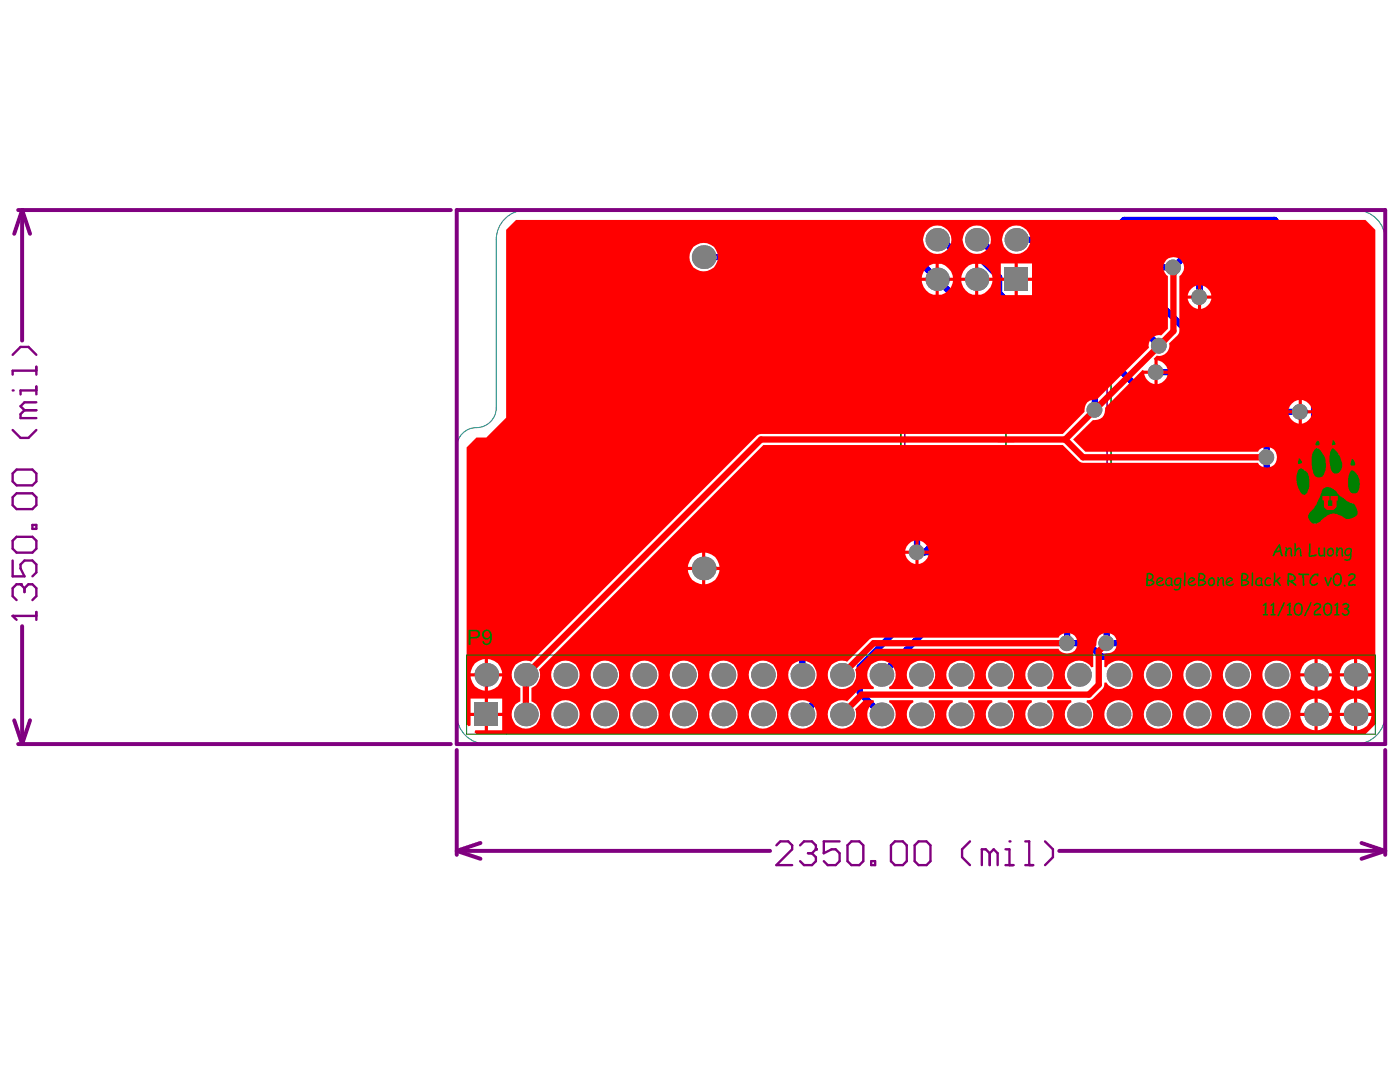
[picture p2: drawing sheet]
<svg xmlns="http://www.w3.org/2000/svg" width="265mm" height="203mm" viewBox="0 0 265 203" stroke-linecap="round" stroke-linejoin="round" font-family="sans-serif">
<g fill="none" stroke="#008000" stroke-width=".3">
<path d="M151.1 46.6h9v4.2h-9zM154.2 48.7h2.7M155.6 47.4v2.7M178 59.4h9v4.1h-9zM210.3 56.2h2.7M210.3 50.6h2.7M210.3 45h2.7M211.7 43.6v2.7M211.7 49.2v2.7M211.7 54.9v2.7M224.9 43.5h4.2v9h-4.2zM225.7 48h2.6"/>
<path d="M227 46.6v2.7M234.3 43.5h4.1v9h-4.1zM235 48h2.7M236.3 46.6v2.7M170.5 66h39.7v35h-39.7zM181.2 61.4h2.7M182.5 60.1v2.7M230.7 76h3M232.2 74.5v3M188.9 83.5h3M190.4 82v3M200.6 114.6h2.7"/>
<path d="M202 113.2v2.7M208.1 114.6h2.7M209.4 113.2v2.7"/>
</g>
<path d="M221.2 67.8h22.1v16.5h-22.1z" fill="none" stroke="#008000" stroke-width=".19"/>
<g fill="none" stroke="#800080" stroke-width=".3">
<path d="M153.1 47.4h5v2.7h-5zM209.2 43.6h4.9v2.7h-4.9zM209.2 49.2h4.9v2.7h-4.9zM209.2 54.9h4.9v2.7h-4.9zM225.7 45.5h2.6v4.9h-2.6zM235 45.5h2.7v4.9h-2.7zM171.2 72.3h38.3v22.5h-38.3zM180 60.1h5v2.7h-5zM226.3 68.6h11.8v14.9h-11.8zM200.6 112.1h2.7v5h-2.7zM208.1 112.1h2.7v5h-2.7z"/>
<circle cx="206.7" cy="91.9" r="1.5"/>
<circle cx="229" cy="80.9" r="1.5"/>
</g>
<path d="M95.6 41.4a5.6 5.6 0 0 1 3.9-1.7h157a5.6 5.6 0 0 1 5.6 5.7v89.8a5.6 5.6 0 0 1-5.6 5.6h-164.5a5.6 5.6 0 0 1-5.6-5.6v-50.6a3.7 3.7 0 0 1 3.8-3.7 3.7 3.7 0 0 0 3.7-3.7v-31.8a5.6 5.6 0 0 1 1.7-4z" fill="none" stroke="#008080" stroke-width=".19"/>
<g fill="none" stroke="#800080" stroke-width=".75">
<path d="M3.4 39.7h81.9M4.2 39.7l1.5 4.5M4.2 39.7l-1.5 4.5M4.2 39.7v24.7M4.2 118.5v22.3M2.7 136.3l1.5 4.5M5.7 136.3l-1.5 4.5M3.4 140.8h81.9M86.4 141.9v19.8M90.9 159.5l-4.5 1.5M257.7 159.5l4.4 1.5M262.1 141.9v19.8"/>
<path d="M86.4 161l4.5 1.5M86.4 161h59.3M200.5 161h61.6M262.1 161l-4.4 1.5"/>
</g>
<path d="M2.4 116.5h4.5M6.9 115.8v1.5" fill="none" stroke="#800080" stroke-width=".45"/>
<circle cx="2.4" cy="116.5" r=".22" fill="#800080"/>
<path d="M2.4 116.5l.7 .8M3.9 110.5h-.8l-.7 .8v1.5l.7 .7" fill="none" stroke="#800080" stroke-width=".45"/>
<circle cx="3.9" cy="110.5" r=".22" fill="#800080"/>
<g fill="none" stroke="#800080" stroke-width=".45">
<path d="M4.6 77.6l-.7 .8v.7h3M4.6 77.6h2.3M6.9 73.1v1.5M6.9 73.9h-3v.7M6.9 76.1h-2.3l-.7 .8 .7 .7M2.4 81.4l1.5 1.5h1.5l1.5-1.5M3.1 88.8h3l.8 .8v1.5l-.8 .7h-3l-.7-.7v-1.5zM3.1 93.3h3l.8 .8v1.5l-.8 .7h-3l-.7-.7v-1.5zM6.1 99.3h.8v.8h-.8zM2.4 106.1v2.9h2.2l-.7-1.5v-.7l.7-.7h1.5l.8 .7v1.5l-.8 .7M3.1 101.6h3l.8 .7v1.5l-.8 .8h-3l-.7-.8v-1.5zM3.9 110.5l.7 .8"/>
<path d="M4.6 111.3v.7M4.6 111.3l.8-.8h.7l.8 .8v1.5l-.8 .7"/>
</g>
<circle cx="2.4" cy="73.9" r=".22" fill="#800080"/>
<path d="M2.4 67.1l1.5-1.5h1.5l1.5 1.5M6.9 69.4v1.5M6.9 70.1h-4.5v.8M146.9 159.9l.8-.7h1.5l.7 .7v.8l-3 3h3M151.4 159.9l.8-.7h1.4l.8 .7v.8" fill="none" stroke="#800080" stroke-width=".45"/>
<circle cx="154.4" cy="160.7" r=".22" fill="#800080"/>
<g fill="none" stroke="#800080" stroke-width=".45">
<path d="M158.9 159.2h-3v2.2l1.5-.7h.7l.8 .7v1.5l-.8 .8h-1.5l-.7-.8M161.1 159.2h1.5l.8 .7v3l-.8 .8h-1.5l-.7-.8v-3zM169.4 159.2h1.4l.8 .7v3l-.8 .8h-1.4l-.8-.8v-3zM173.8 159.2h1.5l.8 .7v3l-.8 .8h-1.5l-.7-.8v-3zM183.6 159.2l-1.5 1.5v1.5l1.5 1.5M152.9 161.4h.7M153.6 161.4l.8 .8v.7l-.8 .8h-1.4l-.8-.8M154.4 160.7l-.8 .7M164.9 162.9h.7v.8h-.7zM187.3 161.4l-.8-.7h-.7v3M187.3 161.4v2.3M187.3 161.4l.7-.7 .8 .7v2.3"/>
<path d="M190.3 163.7h1.5M190.3 160.7h.7v3"/>
</g>
<circle cx="191" cy="159.2" r=".22" fill="#800080"/>
<path d="M194 159.2h.8v4.5M197.8 159.2l1.5 1.5v1.5l-1.5 1.5M194 163.7h1.5" fill="none" stroke="#800080" stroke-width=".45"/>
<path d="M86.4 39.7h175.7v101.1h-175.7z" fill="none" stroke="#800080" stroke-width=".75"/>
<g fill="none" stroke="#00f" stroke-width="1.2">
<path d="M133.2 48.6h20l14 14v13.4l3 3h29.5l3.7-3.7v-5.4M157.9 48.7h15.3l7 7v5.7M177.4 45.4h.9l3.3 3.2h3.6l3.9 3.9v3l1 1.1h18.9M184.8 45.4h.7l3.7 3.7h18.7l4.7 4.7h3.2l14.6 14.6v8.4l-1.2 1.1h-4M192.3 45.4h16.7M209.4 56.2v11.2l6.8 6.8h9M209.4 45l3.3-3.4h28.5l2.2 2.3v11.2l-11.2 11.2v13.1l-2.2 2.3h-4.8M214 45h12.3l.7 .7M214 56.2v3.8l5.4 5.4M227 45.7h9.3M227 45.7l-4.9 4.9h-8.1M236.3 50.3h-9.3v6.3"/>
<path d="M178 61.4l-.7 .8v7.7M180.2 61.4h-5.2l-1.5 1.5v7M180.2 61.4l3.7 3.8h2.7l1.9 1.9v2.8M184.8 61.4h11.9l3 3v5.5M207.2 69.9v7.6M218.8 70.4h6.4M239.3 74.2h8.3l1.1 1.1v23.6l-22.8 22.8h-16.5v-4.8M239.3 70.4h9l2.3 2.3v27.3l-24.3 24.2h-17.9l-2.6-2.5h-3.8v-4.8M239.3 77.9h6.8M173.5 97.1v7.4h16.9l1.8-1.9v-5.5M177.3 97.1v5.1l-2.3 2.3M181 97.1v5.1l-1.9 1.9"/>
<path d="M196 97.1v8.5l-5.3 5.2h-22.4l-12.7 12.8v7.8l-3.7 3.8M199.7 97.1v8.5l-7.5 7.5h-16.4l-13.1 13.1v4.9l4.1 4.1M203.4 97.1v-6.1l-2.6-2.6h-26.5l-22.4 22.4v16.9M207.2 97.1v5.1l-15.3 15.4h-15l-10.1 10.1M239.7 82.1v22.4l-7.8 7.8h-29.9"/>
</g>
<g fill="#808080">
<circle cx="209.4" cy="121.7" r="1.5"/>
<circle cx="201.9" cy="121.7" r="1.5"/>
<circle cx="218.7" cy="70.4" r="1.5"/>
<circle cx="219.3" cy="65.4" r="1.5"/>
<circle cx="207.1" cy="77.5" r="1.5"/>
<circle cx="246" cy="77.9" r="1.5"/>
<circle cx="239.6" cy="86.5" r="1.5"/>
<circle cx="226.9" cy="56.2" r="1.5"/>
<circle cx="222" cy="50.6" r="1.5"/>
<circle cx="173.5" cy="104.5" r="1.5"/>
<circle cx="114.5" cy="135.2" r="2.24"/>
<circle cx="144.4" cy="135.2" r="2.24"/>
<circle cx="174.3" cy="135.2" r="2.24"/>
<circle cx="192.3" cy="45.4" r="2.21"/>
<circle cx="204.2" cy="135.2" r="2.24"/>
<circle cx="234.1" cy="135.2" r="2.24"/>
<circle cx="114.5" cy="127.7" r="2.24"/>
<circle cx="133.2" cy="107.5" r="2.24"/>
<circle cx="144.4" cy="127.7" r="2.24"/>
<circle cx="174.3" cy="127.7" r="2.24"/>
<circle cx="204.2" cy="127.7" r="2.24"/>
<circle cx="234.1" cy="127.7" r="2.24"/>
<circle cx="133.2" cy="48.6" r="2.24"/>
<circle cx="99.5" cy="135.2" r="2.24"/>
<circle cx="121.9" cy="135.2" r="2.24"/>
<circle cx="107" cy="135.2" r="2.24"/>
<circle cx="129.4" cy="135.2" r="2.24"/>
<circle cx="136.9" cy="135.2" r="2.24"/>
<circle cx="159.3" cy="135.2" r="2.24"/>
<circle cx="166.8" cy="135.2" r="2.24"/>
<circle cx="189.2" cy="135.2" r="2.24"/>
<circle cx="181.8" cy="135.2" r="2.24"/>
<circle cx="184.8" cy="45.4" r="2.21"/>
<circle cx="177.4" cy="45.4" r="2.21"/>
<circle cx="219.1" cy="135.2" r="2.24"/>
<circle cx="211.7" cy="135.2" r="2.24"/>
<circle cx="241.6" cy="135.2" r="2.24"/>
<circle cx="226.6" cy="135.2" r="2.24"/>
<circle cx="256.5" cy="135.2" r="2.24"/>
<circle cx="249.1" cy="135.2" r="2.24"/>
<circle cx="92" cy="127.7" r="2.24"/>
<circle cx="99.5" cy="127.7" r="2.24"/>
<circle cx="121.9" cy="127.7" r="2.24"/>
<circle cx="107" cy="127.7" r="2.24"/>
<circle cx="136.9" cy="127.7" r="2.24"/>
<circle cx="129.4" cy="127.7" r="2.24"/>
<circle cx="159.3" cy="127.7" r="2.24"/>
<circle cx="166.8" cy="127.7" r="2.24"/>
<circle cx="181.8" cy="127.7" r="2.24"/>
<circle cx="189.2" cy="127.7" r="2.24"/>
<circle cx="219.1" cy="127.7" r="2.24"/>
<circle cx="211.7" cy="127.7" r="2.24"/>
<circle cx="241.6" cy="127.7" r="2.24"/>
<circle cx="226.6" cy="127.7" r="2.24"/>
<circle cx="249.1" cy="127.7" r="2.24"/>
<circle cx="256.5" cy="127.7" r="2.24"/>
<circle cx="184.8" cy="52.8" r="2.21"/>
<circle cx="177.4" cy="52.8" r="2.21"/>
<circle cx="151.9" cy="135.2" r="2.24"/>
<circle cx="196.7" cy="135.2" r="2.24"/>
<circle cx="151.9" cy="127.7" r="2.24"/>
<circle cx="196.7" cy="127.7" r="2.24"/>
</g>
<g fill="#808080">
<path d="M190.1 50.6h4.4v4.5h-4.4z" fill-rule="evenodd"/>
<path d="M89.8 132.9h4.5v4.5h-4.5z" fill-rule="evenodd"/>
</g>
<g fill="#00f">
<path d="M208.1 115.5h2.7v2.8h-2.7z" fill-rule="evenodd"/>
<path d="M207.9 54.9h2.9v2.7h-2.9z" fill-rule="evenodd"/>
<path d="M207.9 49.3h2.9v2.6h-2.9z" fill-rule="evenodd"/>
<path d="M207.9 43.7h2.9v2.6h-2.9z" fill-rule="evenodd"/>
<path d="M156.5 47.5h2.8v2.6h-2.8z" fill-rule="evenodd"/>
</g>
<path d="M173.5 67.7v4.4M181 67.7v4.4" fill="none" stroke="#00f" stroke-width="1.8"/>
<path d="M178.8 60.2h2.8v2.6h-2.8z" fill-rule="evenodd" fill="#00f"/>
<path d="M184.8 67.7v4.4M188.5 67.7v4.4M192.2 67.7v4.4M199.7 67.7v4.4M203.4 67.7v4.4" fill="none" stroke="#00f" stroke-width="1.8"/>
<path d="M208.1 110.9h2.7v2.8h-2.7z" fill-rule="evenodd" fill="#00f"/>
<path d="M173.5 95v4.4M181 95v4.4M184.8 95v4.4M188.5 95v4.4M192.2 95v4.4M199.7 95v4.4M203.4 95v4.4" fill="none" stroke="#00f" stroke-width="1.8"/>
<g fill="#00f">
<path d="M200.6 115.5h2.7v2.8h-2.7z" fill-rule="evenodd"/>
<path d="M212.6 54.9h2.8v2.6h-2.8z" fill-rule="evenodd"/>
<path d="M212.6 49.2h2.8v2.7h-2.8z" fill-rule="evenodd"/>
<path d="M212.6 43.6h2.8v2.7h-2.8z" fill-rule="evenodd"/>
</g>
<path d="M236.9 74.2h4.8M236.9 70.4h4.8M236.9 81.7h4.8" fill="none" stroke="#00f" stroke-width="1.8"/>
<g fill="#00f">
<path d="M235 48.9h2.7v2.7h-2.7z" fill-rule="evenodd"/>
<path d="M225.7 48.9h2.6v2.7h-2.6z" fill-rule="evenodd"/>
<path d="M235 44.3h2.7v2.8h-2.7z" fill-rule="evenodd"/>
<path d="M225.7 44.3h2.6v2.8h-2.6z" fill-rule="evenodd"/>
<path d="M151.9 47.4h2.8v2.6h-2.8z" fill-rule="evenodd"/>
</g>
<path d="M177.3 67.7v4.4M196 67.7v4.4" fill="none" stroke="#00f" stroke-width="1.8"/>
<g fill="#00f">
<path d="M183.4 60.1h2.8v2.6h-2.8z" fill-rule="evenodd"/>
<path d="M200.6 110.9h2.7v2.8h-2.7z" fill-rule="evenodd"/>
</g>
<path d="M207.2 67.7v4.4M222.8 77.9h4.7M222.8 74.2h4.7M222.8 70.4h4.7M236.9 77.9h4.8M177.3 95v4.4M196 95v4.4M207.2 95v4.4M222.8 81.7h4.7" fill="none" stroke="#00f" stroke-width="1.8"/>
<path d="M97.6 41.6h160.8l1.9 1.9v93.5l-1.9 1.9h-168.2l-.4-.4 .1-.3h1.8v-2.7h-2.7v1.8l-.3 .1-.4-.4v-52.4l1.9-1.8h1.8l3.8-3.8v-35.5zM189.6 45.3a2.7 2.7 0 0 0 5.4 0 2.7 2.7 0 0 0-5.4 0zM182.1 45.3a2.7 2.7 0 0 0 5.4 0 2.7 2.7 0 0 0-5.4 0zM174.7 45.3a2.69 2.69 0 0 0 5.3 0 2.69 2.69 0 0 0-5.3 0zM130.5 48.6a2.69 2.69 0 0 0 5.3 0 2.69 2.69 0 0 0-5.3 0zM192.6 49.8v2.7h2.7v-2.7zM189.4 49.8v2.7h2.6v-2.7zM185.1 49.9v2.6h2.7a3 3 0 0 0-2.7-2.6zM182.7 50.7l-.4 .6-.4 1.2h2.6v-2.6h-.4l-.8 .3zM177.7 49.9v2.6h2.6a3 3 0 0 0-2.6-2.6zM175.3 50.7l-.5 .6-.4 1.2h2.7v-2.6h-.5l-.7 .3zM185.1 53.1v2.7a3 3 0 0 0 2.7-2.7zM181.9 53.1a2.84 2.84 0 0 0 2.6 2.7v-2.7zM177.7 53.1v2.7a3 3 0 0 0 2.6-2.7zM174.4 53.1a2.84 2.84 0 0 0 2.7 2.7v-2.7zM192.6 53.1v2.7h2.7v-2.7zM189.4 53.1v2.7h2.6v-2.7zM227.3 54v1.9h1.9a2.45 2.45 0 0 0-1.9-1.9zM225.4 54.6l-.3 .5-.3 .8h1.9v-1.9l-.8 .3zM227.3 56.5v2a2.45 2.45 0 0 0 1.9-2zM224.8 56.5a2.45 2.45 0 0 0 1.9 2v-2zM97.6 125.7a2.73 2.73 0 0 0 .9 4.5v2.5a2.69 2.69 0 0 0-1.1 4.1 2.69 2.69 0 0 0 4.2 0 2.69 2.69 0 0 0-1-4.1v-2.5a2.64 2.64 0 0 0 1.4-3.5l42.5-42.5h56.6l3.1 3.1 .7 .3h33.2a1.95 1.95 0 0 0 2.9 .4 1.95 1.95 0 0 0 0-3 1.95 1.95 0 0 0-2.9 .5h-32.7l-2.3-2.3 3.7-3.7a1.94 1.94 0 0 0 2.3-2.3l7.1-7.2 .3 .1h2v-2l-.2-.2 .6-.6a1.94 1.94 0 0 0 2.3-2.3l1.7-1.6 .3-.8v-10.4a1.96 1.96 0 0 0 .4-2.9 1.96 1.96 0 0 0-3 0 1.96 1.96 0 0 0 .4 2.9v10l-1.3 1.3a1.94 1.94 0 0 0-2.3 2.3l-9.8 9.8a1.94 1.94 0 0 0-2.4 2.3l-4.1 4.2-57.5 .1-.3 .2-42.8 42.8a2.64 2.64 0 0 0-2.9 .5zM219.1 68.2v1.9h1.9a2.45 2.45 0 0 0-1.9-1.9zM219.1 70.7v2a2.45 2.45 0 0 0 1.9-2zM216.5 70.7a2.45 2.45 0 0 0 2 2v-2zM246.4 75.7v1.9h1.9a2.45 2.45 0 0 0-1.9-1.9zM244.5 76.3l-.4 .5-.3 .8h2v-1.9l-.9 .3zM246.4 78.2v2a2.45 2.45 0 0 0 1.9-2zM243.8 78.2a2.45 2.45 0 0 0 2 2v-2zM173.8 102.2v2h2a2.45 2.45 0 0 0-2-2zM172 102.9l-.4 .5-.3 .8h1.9v-2l-.8 .3zM173.8 104.8v1.9a2.45 2.45 0 0 0 2-1.9zM171.3 104.8a2.45 2.45 0 0 0 1.9 1.9v-1.9zM133.5 104.6v2.7h2.7a2.82 2.82 0 0 0-2.7-2.7zM131 105.4l-.5 .7-.3 1.2h2.7v-2.7l-1.2 .3zM133.5 107.8v2.7a2.82 2.82 0 0 0 2.7-2.7zM130.2 107.8a2.82 2.82 0 0 0 2.7 2.7v-2.7zM157.4 125.7a2.72 2.72 0 0 0 1.2 4.6 2.72 2.72 0 0 0 3.3-3.3l-.1-.3 4-4h34.5a1.95 1.95 0 0 0 2.9 .5 1.95 1.95 0 0 0 0-3 1.95 1.95 0 0 0-2.9 .4h-35l-.7 .3-4.3 4.3a2.64 2.64 0 0 0-2.9 .5zM164.9 125.7a2.82 2.82 0 0 0 .5 4.3l-.1 .4-2.6 .1-2.4 2.2a2.68 2.68 0 0 0-3.7 2.7 2.68 2.68 0 0 0 4.1 2.1 2.56 2.56 0 0 0 1.1-3.3l1.7-1.7h1.8l.1 .3a2.71 2.71 0 0 0-.6 4.1 2.71 2.71 0 0 0 4.1 0 2.71 2.71 0 0 0-.7-4.1l.1-.3h4.5l.1 .3a2.71 2.71 0 0 0-.7 4.1 2.71 2.71 0 0 0 4.1 0 2.71 2.71 0 0 0-.6-4.1l.1-.3h4.5v.3a2.71 2.71 0 0 0-.6 4.1 2.71 2.71 0 0 0 4.1 0 2.71 2.71 0 0 0-.6-4.1l.1-.3h4.4l.1 .3a2.71 2.71 0 0 0-.6 4.1 2.71 2.71 0 0 0 4.1 0 2.71 2.71 0 0 0-.6-4.1v-.3h4.5l.1 .3a2.71 2.71 0 0 0-.6 4.1 2.71 2.71 0 0 0 4.1 0 2.71 2.71 0 0 0-.7-4.1l.1-.3h4.5l.1 .3a2.71 2.71 0 0 0-.7 4.1 2.71 2.71 0 0 0 4.2 0 2.71 2.71 0 0 0-.7-4.1l.1-.3 .7-.1 .4-.2 1.9-1.9 .2-.4 .1-.7 .4-.1a2.71 2.71 0 0 0 4 .6 2.71 2.71 0 0 0 0-4.1 2.71 2.71 0 0 0-4 .7l-.4-.1v-2.3l.3-.3a1.99 1.99 0 0 0 2.1-2 1.99 1.99 0 0 0-2.2-1.9 1.99 1.99 0 0 0-1.7 2.4l-.5 .7-.1 .4v3l-.4 .1a2.73 2.73 0 0 0-4.3-.6 2.73 2.73 0 0 0 .6 4.3l-.1 .4h-4.5l-.1-.4a2.71 2.71 0 0 0 .7-4.1 2.71 2.71 0 0 0-4.1 0 2.71 2.71 0 0 0 .6 4.1l-.1 .4h-4.5v-.4a2.71 2.71 0 0 0 .6-4.1 2.71 2.71 0 0 0-4.1 0 2.71 2.71 0 0 0 .6 4.1l-.1 .4h-4.4l-.1-.4a2.71 2.71 0 0 0 .6-4.1 2.71 2.71 0 0 0-4.1 0 2.71 2.71 0 0 0 .6 4.1v.4h-4.5l-.1-.4a2.71 2.71 0 0 0 .6-4.1 2.71 2.71 0 0 0-4.1 0 2.71 2.71 0 0 0 .7 4.1l-.1 .4h-4.5l-.1-.4a2.73 2.73 0 0 0 .7-4 2.73 2.73 0 0 0-4-.3zM256.8 124.7v2.7h2.7a2.82 2.82 0 0 0-2.7-2.7zM254.4 125.5l-.5 .7-.4 1.2h2.7v-2.7l-1.2 .4zM249.4 124.7v2.7h2.6a2.82 2.82 0 0 0-2.6-2.7zM246.9 125.5l-.5 .7-.3 1.2h2.7v-2.7l-1.2 .4zM92.3 124.7v2.7h2.7a2.82 2.82 0 0 0-2.7-2.7zM89.9 125.5l-.5 .7-.4 1.2h2.7v-2.7l-1.2 .4zM238.9 127.7a2.7 2.7 0 0 0 5.4 0 2.7 2.7 0 0 0-5.4 0zM231.4 127.7a2.7 2.7 0 0 0 5.4 0 2.7 2.7 0 0 0-5.4 0zM223.9 127.7a2.7 2.7 0 0 0 5.4 0 2.7 2.7 0 0 0-5.4 0zM216.5 127.7a2.69 2.69 0 0 0 5.3 0 2.69 2.69 0 0 0-5.3 0zM149.2 127.7a2.69 2.69 0 0 0 5.3 0 2.69 2.69 0 0 0-5.3 0zM141.7 127.7a2.7 2.7 0 0 0 5.4 0 2.7 2.7 0 0 0-5.4 0zM134.2 127.7a2.7 2.7 0 0 0 5.4 0 2.7 2.7 0 0 0-5.4 0zM126.7 127.7a2.7 2.7 0 0 0 5.4 0 2.7 2.7 0 0 0-5.4 0zM119.3 127.7a2.69 2.69 0 0 0 5.3 0 2.69 2.69 0 0 0-5.3 0zM111.8 127.7a2.7 2.7 0 0 0 5.4 0 2.7 2.7 0 0 0-5.4 0zM104.3 127.7a2.7 2.7 0 0 0 5.4 0 2.7 2.7 0 0 0-5.4 0zM92.3 128v2.7a2.82 2.82 0 0 0 2.7-2.7zM89 128a2.82 2.82 0 0 0 2.7 2.7v-2.7zM256.8 128v2.7a2.82 2.82 0 0 0 2.7-2.7zM253.5 128a2.82 2.82 0 0 0 2.7 2.7v-2.7zM249.4 128v2.7a2.82 2.82 0 0 0 2.6-2.7zM246.1 128a2.82 2.82 0 0 0 2.7 2.7v-2.7zM256.8 132.2v2.7h2.7a2.82 2.82 0 0 0-2.7-2.7zM254.4 133l-.5 .7-.4 1.2h2.7v-2.7l-1.2 .3zM249.4 132.2v2.7h2.6a2.82 2.82 0 0 0-2.6-2.7zM246.9 133l-.5 .7-.3 1.2h2.7v-2.7l-1.2 .3zM92.3 132.2v2.7h2.7v-2.7zM89 132.2v2.7h2.7v-2.7zM238.9 135.2a2.7 2.7 0 0 0 5.4 0 2.7 2.7 0 0 0-5.4 0zM231.4 135.2a2.7 2.7 0 0 0 5.4 0 2.7 2.7 0 0 0-5.4 0zM223.9 135.2a2.7 2.7 0 0 0 5.4 0 2.7 2.7 0 0 0-5.4 0zM216.5 135.2a2.69 2.69 0 0 0 5.3 0 2.69 2.69 0 0 0-5.3 0zM209 135.2a2.7 2.7 0 0 0 5.4 0 2.7 2.7 0 0 0-5.4 0zM149.2 135.2a2.69 2.69 0 0 0 5.3 0 2.69 2.69 0 0 0-5.3 0zM141.7 135.2a2.7 2.7 0 0 0 5.4 0 2.7 2.7 0 0 0-5.4 0zM134.2 135.2a2.7 2.7 0 0 0 5.4 0 2.7 2.7 0 0 0-5.4 0zM126.7 135.2a2.7 2.7 0 0 0 5.4 0 2.7 2.7 0 0 0-5.4 0zM119.3 135.2a2.69 2.69 0 0 0 5.3 0 2.69 2.69 0 0 0-5.3 0zM111.8 135.2a2.7 2.7 0 0 0 5.4 0 2.7 2.7 0 0 0-5.4 0zM104.3 135.2a2.7 2.7 0 0 0 5.4 0 2.7 2.7 0 0 0-5.4 0zM256.8 135.5v2.7a2.82 2.82 0 0 0 2.7-2.7zM253.5 135.5a2.82 2.82 0 0 0 2.7 2.7v-2.7zM249.4 135.5v2.7a2.82 2.82 0 0 0 2.6-2.7zM246.1 135.5a2.82 2.82 0 0 0 2.7 2.7v-2.7zM92.3 135.5v2.7h2.7v-2.7z" fill="#f00"/>
<path d="M222.1 50.6v12l-20.5 20.6M201.6 83.2h-57.6l-44.5 44.5v7.5M201.6 83.2l3.3 3.3h34.8M202 121.7h-36.7l-6 6M209.4 121.7l-1.5 1.5v6.4l-1.8 1.8h-43l-3.8 3.8" fill="none" stroke="#f00" stroke-width="1.2"/>
<g fill="#808080">
<circle cx="209.4" cy="121.7" r="1.5"/>
<circle cx="201.9" cy="121.7" r="1.5"/>
<circle cx="218.7" cy="70.4" r="1.5"/>
<circle cx="219.3" cy="65.4" r="1.5"/>
<circle cx="207.1" cy="77.5" r="1.5"/>
<circle cx="246" cy="77.9" r="1.5"/>
<circle cx="239.6" cy="86.5" r="1.5"/>
<circle cx="226.9" cy="56.2" r="1.5"/>
<circle cx="222" cy="50.6" r="1.5"/>
<circle cx="173.5" cy="104.5" r="1.5"/>
<circle cx="114.5" cy="135.2" r="2.24"/>
<circle cx="144.4" cy="135.2" r="2.24"/>
<circle cx="174.3" cy="135.2" r="2.24"/>
<circle cx="192.3" cy="45.4" r="2.21"/>
<circle cx="204.2" cy="135.2" r="2.24"/>
<circle cx="234.1" cy="135.2" r="2.24"/>
<circle cx="114.5" cy="127.7" r="2.24"/>
<circle cx="133.2" cy="107.5" r="2.24"/>
<circle cx="144.4" cy="127.7" r="2.24"/>
<circle cx="174.3" cy="127.7" r="2.24"/>
<circle cx="204.2" cy="127.7" r="2.24"/>
<circle cx="234.1" cy="127.7" r="2.24"/>
<circle cx="133.2" cy="48.6" r="2.24"/>
<circle cx="99.5" cy="135.2" r="2.24"/>
<circle cx="121.9" cy="135.2" r="2.24"/>
<circle cx="107" cy="135.2" r="2.24"/>
<circle cx="129.4" cy="135.2" r="2.24"/>
<circle cx="136.9" cy="135.2" r="2.24"/>
<circle cx="159.3" cy="135.2" r="2.24"/>
<circle cx="166.8" cy="135.2" r="2.24"/>
<circle cx="189.2" cy="135.2" r="2.24"/>
<circle cx="181.8" cy="135.2" r="2.24"/>
<circle cx="184.8" cy="45.4" r="2.21"/>
<circle cx="177.4" cy="45.4" r="2.21"/>
<circle cx="219.1" cy="135.2" r="2.24"/>
<circle cx="211.7" cy="135.2" r="2.24"/>
<circle cx="241.6" cy="135.2" r="2.24"/>
<circle cx="226.6" cy="135.2" r="2.24"/>
<circle cx="256.5" cy="135.2" r="2.24"/>
<circle cx="249.1" cy="135.2" r="2.24"/>
<circle cx="92" cy="127.7" r="2.24"/>
<circle cx="99.5" cy="127.7" r="2.24"/>
<circle cx="121.9" cy="127.7" r="2.24"/>
<circle cx="107" cy="127.7" r="2.24"/>
<circle cx="136.9" cy="127.7" r="2.24"/>
<circle cx="129.4" cy="127.7" r="2.24"/>
<circle cx="159.3" cy="127.7" r="2.24"/>
<circle cx="166.8" cy="127.7" r="2.24"/>
<circle cx="181.8" cy="127.7" r="2.24"/>
<circle cx="189.2" cy="127.7" r="2.24"/>
<circle cx="219.1" cy="127.7" r="2.24"/>
<circle cx="211.7" cy="127.7" r="2.24"/>
<circle cx="241.6" cy="127.7" r="2.24"/>
<circle cx="226.6" cy="127.7" r="2.24"/>
<circle cx="249.1" cy="127.7" r="2.24"/>
<circle cx="256.5" cy="127.7" r="2.24"/>
<circle cx="184.8" cy="52.8" r="2.21"/>
<circle cx="177.4" cy="52.8" r="2.21"/>
<circle cx="151.9" cy="135.2" r="2.24"/>
<circle cx="196.7" cy="135.2" r="2.24"/>
<circle cx="151.9" cy="127.7" r="2.24"/>
<circle cx="196.7" cy="127.7" r="2.24"/>
</g>
<g fill="#808080">
<path d="M190.1 50.6h4.4v4.5h-4.4z" fill-rule="evenodd"/>
<path d="M89.8 132.9h4.5v4.5h-4.5z" fill-rule="evenodd"/>
</g>
<path d="M88.3 123.9h172v15h-172z" fill="none" stroke="#008000" stroke-width=".19"/>
<g fill="#008000">
<path d="M224.2 108.3a.6 .6 0 0 1 .2 .8l-.1 1.4a.21 .21 0 0 1 0 .3 .21 .21 0 0 1-.3 0z"/>
<path d="M230.4 109.1h.2l.1 .4a.51 .51 0 0 1 .6-.3 .51 .51 0 0 1 .3 .6v.8a.16 .16 0 0 1 0 .2 .16 .16 0 0 1-.2 0l-.1-1a.26 .26 0 0 0-.2-.3 .26 .26 0 0 0-.3 .3l-.2 .7a.19 .19 0 0 1 0 .3 .19 .19 0 0 1-.3 0z"/>
<path d="M236.9 108.3l.3 .1v2.3a.22 .22 0 0 1-.3 .2 .22 .22 0 0 1-.1-.4z"/>
<path d="M239.8 109.2h.4a.26 .26 0 0 1 .3 .1 .26 .26 0 0 1 0 .3 .57 .57 0 0 0-.9 .2 .57 .57 0 0 0 .3 .8l.6-.1a.2 .2 0 0 1 .1 .2 .2 .2 0 0 1-.3 .1 .74 .74 0 0 1-.9-.1 .74 .74 0 0 1-.1-.9z"/>
<path d="M241.1 108.3l.3 .1v1.5l.7-.8a.22 .22 0 0 1 .2 .2 .22 .22 0 0 1-.2 .3l-.3 .3 .5 .7a.14 .14 0 0 1 0 .2 .14 .14 0 0 1-.2 0l-.5-.7-.1 .1a.5 .5 0 0 0-.2 .6h-.1a.26 .26 0 0 1-.3-.1 .26 .26 0 0 1 .1-.3z"/>
<path d="M245.6 108.5h1.8a.2 .2 0 0 1 .3 .1 .2 .2 0 0 1-.1 .3l-.6-.1a.25 .25 0 0 0-.3 .2 .25 .25 0 0 0 .1 .3l.1 1.3a.22 .22 0 0 1-.3 .2 .22 .22 0 0 1-.1-.3l-.1-1.2a.32 .32 0 0 0 0-.5 .32 .32 0 0 0-.4 0l-.3-.1z"/>
<path d="M248.4 108.7l.4-.2h.4a.27 .27 0 0 1 .4 .2 .27 .27 0 0 1-.2 .3h-.1a.44 .44 0 0 0-.5-.2 .44 .44 0 0 0-.3 .4 1.02 1.02 0 0 0-.2 1.3h.5l.3-.2a.17 .17 0 0 1 .3-.1 .17 .17 0 0 1 0 .3h-.1a.85 .85 0 0 1-1.2 .2 .85 .85 0 0 1-.2-1.2z"/>
<path d="M250.7 109.2h.2l.4 1.2 .4-1a.2 .2 0 0 1 .3-.2 .2 .2 0 0 1 0 .4l-.6 1.3h-.1l-.7-1.5z"/>
<path d="M255.3 108.7a.83 .83 0 0 1 1.3 .3h-.1a1.28 1.28 0 0 1-.8 1l-.3 .5h1a.18 .18 0 0 1 .2 .3 .18 .18 0 0 1-.3 0h-.6a.43 .43 0 0 1-.5-.1 .43 .43 0 0 1 0-.5l.3-.4a1.13 1.13 0 0 0 .7-.9l-.1-.2h-.4l-.4 .3a.19 .19 0 0 1-.2-.1 .19 .19 0 0 1 .2-.2z"/>
<path d="M243.3 103.5l.2 .1v.3a.51 .51 0 0 1 .7-.3 .51 .51 0 0 1 .3 .6v.7a.22 .22 0 0 1 .1 .3 .22 .22 0 0 1-.3 0l-.1-.8a.31 .31 0 0 0-.1-.5 .31 .31 0 0 0-.4 .3l-.3 .7a.19 .19 0 0 1 .1 .3 .19 .19 0 0 1-.3 0l-.1-.7z"/>
<path d="M245 102.7l.2 .1v1.2a.5 .5 0 0 1 .6-.4 .5 .5 0 0 1 .4 .6l.2 .9a.19 .19 0 0 1-.2 .2 .19 .19 0 0 1-.2-.2v-.7a.35 .35 0 0 0-.3-.5 .35 .35 0 0 0-.4 .5l-.1 .6a.18 .18 0 0 1-.2 .2 .18 .18 0 0 1-.1-.3z"/>
<path d="M247.8 102.8a.26 .26 0 0 1 .3 .2 .26 .26 0 0 1-.1 .3l-.1 1.8 1.1-.2a.2 .2 0 0 1 .2 .2 .2 .2 0 0 1-.3 .1h-.1a1.12 1.12 0 0 1-1.2 0z"/>
<path d="M249.5 103.6l.3 .1-.1 .3a.82 .82 0 0 0 .3 1l.5-.1v-.8a.34 .34 0 0 1 0-.3 .34 .34 0 0 1 .3-.2v1.4a.22 .22 0 0 1-.1 .3 .22 .22 0 0 1-.3-.1 .65 .65 0 0 1-.7 0 .65 .65 0 0 1-.3-.6z"/>
<path d="M252.9 103.5l.3 .1v.3a.51 .51 0 0 1 .6-.3 .51 .51 0 0 1 .3 .6v.7a.19 .19 0 0 1 .1 .3 .19 .19 0 0 1-.3 0l-.1-.8a.31 .31 0 0 0-.1-.5 .31 .31 0 0 0-.4 .3l-.2 .7a.19 .19 0 0 1 0 .3 .19 .19 0 0 1-.2 0l-.1-.7z"/>
<path d="M239.1 114.3l.2-.2a.23 .23 0 0 1 .4-.1 .23 .23 0 0 1 0 .4l-.1 1.4a.25 .25 0 0 0 0 .3 .25 .25 0 0 0 .3 .1v.3a.89 .89 0 0 1-.9-.2v-.1a.28 .28 0 0 0 .4-.2 .28 .28 0 0 0-.1-.3v-1.2a.19 .19 0 0 1-.2 .2 .19 .19 0 0 1-.1-.3z"/>
<path d="M240.8 114.1l.3-.1v1.3a.7 .7 0 0 0 .3 .9v.3l-1-.1 .1-.2h.3v-1.7l-.2 .2-.2-.2z"/>
<path d="M242.9 113.9l.2 .1v.1l-1.1 2.4a.19 .19 0 0 1-.2 0 .19 .19 0 0 1 0-.3z"/>
<path d="M243.7 114.2l.4-.2 .2 .1-.1 1.7a.3 .3 0 0 0 0 .3 .3 .3 0 0 0 .3 .1v.3h-.8a.18 .18 0 0 1-.2-.3 .18 .18 0 0 1 .3 0l.1-1.7-.1 .1a.18 .18 0 0 1-.2 .1 .18 .18 0 0 1-.1-.2 .18 .18 0 0 1 .2-.1z"/>
<path d="M248 113.9l.2 .2-1.2 2.5a.36 .36 0 0 1-.2-.3 .36 .36 0 0 1 .2-.4z"/>
<path d="M248.6 114.4a.8 .8 0 0 1 .8-.3 .8 .8 0 0 1 .6 .6 1.07 1.07 0 0 1-.8 .9l-.3 .3v.3h1.1a.19 .19 0 0 1-.1 .3 .19 .19 0 0 1-.2-.1l-.5 .1a.49 .49 0 0 1-.6-.3 .49 .49 0 0 1 .2-.6l.1-.2a.87 .87 0 0 0 .8-.9l-.2-.1h-.4l-.3 .3h-.2z"/>
<path d="M252.6 114.3l.3-.2a.27 .27 0 0 1 .4 0 .27 .27 0 0 1-.1 .4v1.3a.25 .25 0 0 0 0 .3 .25 .25 0 0 0 .3 .1v.3h-.8a.18 .18 0 0 1-.2-.3 .18 .18 0 0 1 .3 0l.1-1.7a.19 .19 0 0 1-.3 .2 .19 .19 0 0 1-.1-.3z"/>
<path d="M254.2 114.1a.66 .66 0 0 1 .9 .1 .66 .66 0 0 1 0 .9l-.1 .1a.73 .73 0 0 1 .1 1.2 .73 .73 0 0 1-1.2-.5h.3a.46 .46 0 0 0 .5 .3 .46 .46 0 0 0 .4-.4l-.1-.2-.7-.4 .5-.2a.34 .34 0 0 0 .2-.6 .34 .34 0 0 0-.6 0l-.3 .2a.19 .19 0 0 1-.1-.2 .19 .19 0 0 1 .2-.2z"/>
<path d="M88.7 119.2h1a.86 .86 0 0 1 1.2 .7 .86 .86 0 0 1-1.1 .9h-.8v1.2h-.3zM89 119.4v1.1h.8a.54 .54 0 0 0 .7-.5 .54 .54 0 0 0-.7-.6z"/>
<path d="M91.5 119.3a1.05 1.05 0 0 1 1.2 .1 1.05 1.05 0 0 1 .4 1.1 1.41 1.41 0 0 1-.9 1.6l-.5-.1-.3-.3-.1-.4h.3a.57 .57 0 0 0 .7 .4 .57 .57 0 0 0 .4-.6v-.5a.84 .84 0 0 1-1.1 .3 .84 .84 0 0 1-.4-1zM91.7 119.5a.67 .67 0 0 0-.1 .9 .67 .67 0 0 0 .8 .2 .66 .66 0 0 0 .3-.8 .66 .66 0 0 0-.8-.4z"/>
<path d="M217 108.4a.86 .86 0 0 1 1 .1 .86 .86 0 0 1 .3 1l-.3 .2a.53 .53 0 0 1 .5 .6 .53 .53 0 0 1-.5 .5l-.4 .1-.7-.1zM217.3 108.7l.1 .9a.53 .53 0 0 0 .6-.6l-.2-.3zM217.2 109.9v.7l.6-.1 .4-.2-.2-.3z"/>
<path d="M219.1 109.3a.69 .69 0 0 1 1.1 .3l-.2 .3-.9 .5a.91 .91 0 0 0 1.2 0v.1a.81 .81 0 0 1-1 .4 .81 .81 0 0 1-.5-1zM219.4 109.5l-.4 .6 .8-.4a.26 .26 0 0 0-.1-.3 .26 .26 0 0 0-.3 .1z"/>
<path d="M220.9 109.3a.62 .62 0 0 1 .9 .2v1l.2 .3-.2 .1-.2-.1a.77 .77 0 0 1-1-.2 .77 .77 0 0 1 0-1zM220.9 109.6a.62 .62 0 0 0 .2 1h.1a.55 .55 0 0 0 .3-.8 .27 .27 0 0 0-.1-.4 .27 .27 0 0 0-.4 .2z"/>
<path d="M222.4 109.4a.71 .71 0 0 1 1.2 .2l-.1 1.1a.83 .83 0 0 1-.4 .9 .83 .83 0 0 1-1-.1l.1-.1a.66 .66 0 0 0 .8-.1 .66 .66 0 0 0 .2-.8 .59 .59 0 0 1-.8 .3 .59 .59 0 0 1-.3-.8zM222.7 109.6a.48 .48 0 0 0-.3 .6 .48 .48 0 0 0 .5 .3l.3-.2 .1-.7z"/>
<path d="M225.1 109.3a.69 .69 0 0 1 1.1 .3l-.2 .3-.9 .5a.9 .9 0 0 0 1.2 0v.1a.85 .85 0 0 1-1.3 .2 .85 .85 0 0 1 .1-1.3zM225.4 109.5l-.3 .4v.2l.8-.5-.2-.1z"/>
<path d="M226.8 108.4a.89 .89 0 0 1 .9 .1 .89 .89 0 0 1 .4 .8l-.1 .3a.22 .22 0 0 0-.1 .3 .22 .22 0 0 0 .3 0 .71 .71 0 0 1-.8 .9h-.7zM227.1 108.7l-.1 .9h.1a.53 .53 0 0 0 .7-.6l-.2-.3zM227 109.9v.7l.6-.1 .4-.2-.3-.3z"/>
<path d="M228.9 109.3a.76 .76 0 0 1 .9 .2 .76 .76 0 0 1 0 1 .71 .71 0 0 1-1 .3 .71 .71 0 0 1-.2-1.1zM229 109.6a.56 .56 0 0 0-.1 .7 .56 .56 0 0 0 .5 .3 .72 .72 0 0 0 0-1z"/>
<path d="M232.2 109.3a.69 .69 0 0 1 1.2 .3l-.3 .3-.9 .5a.9 .9 0 0 0 1.2 0l.1 .1a.85 .85 0 0 1-1.3 .2 .85 .85 0 0 1 0-1.3zM232.5 109.5l-.3 .4v.2l.8-.4a.26 .26 0 0 0-.2-.3 .26 .26 0 0 0-.3 .1z"/>
<path d="M234.9 108.4a.92 .92 0 0 1 1.4 .9l-.1 .2a.23 .23 0 0 0-.2 .3 .23 .23 0 0 0 .3 .1 .6 .6 0 0 1-.1 .7 .6 .6 0 0 1-.5 .2h-.9zM235.2 108.7l-.1 .9a.49 .49 0 0 0 .8-.3 .49 .49 0 0 0-.5-.6zM235.1 109.9v.7l.3-.1a.56 .56 0 0 0 .7-.3l-.5-.3z"/>
<path d="M237.8 109.4a.64 .64 0 0 1 .6-.2 .64 .64 0 0 1 .5 .4l-.1 .6 .2 .6-.1 .1a.37 .37 0 0 0-.6 0 .67 .67 0 0 1-.7-.2 .67 .67 0 0 1-.1-.8zM238 109.6v.1a.47 .47 0 0 0-.2 .7 .47 .47 0 0 0 .6 .1h.2l-.1-.6a.26 .26 0 0 0 .1-.3 .26 .26 0 0 0-.3-.1z"/>
<path d="M243.7 108.4h.6a1.23 1.23 0 0 1 .9 1.2l-.2 .3-.4 .1 .6 .5 .1 .2a.19 .19 0 0 1-.2 .1 .19 .19 0 0 1-.2-.1l-1-.6 .1 .7-.2 .1-.1-.1-.1-1.2zM244 108.7v1.1l.4-.1a.42 .42 0 0 0 .5-.4 .42 .42 0 0 0-.4-.4z"/>
<path d="M252.6 108.6a.89 .89 0 0 1 1 0 .89 .89 0 0 1 .3 1v.1a.95 .95 0 0 1-.7 1.2 .79 .79 0 0 1-.9-.9 1.63 1.63 0 0 1 .3-1.4zM252.9 108.7a1.27 1.27 0 0 0 0 1.8 .6 .6 0 0 0 .7-.7 .8 .8 0 0 0-.5-1.1z"/>
<path d="M242 102.9l.3 .1 .5 2.2a.26 .26 0 0 1-.3 0 .26 .26 0 0 1-.2-.3v-.5h-.2l-.7 .2-.2 .4a.19 .19 0 0 1-.2 .2 .19 .19 0 0 1-.2-.2l.3-.7 .2-.1zM242 103.5l-.4 .7 .6-.1z"/>
<path d="M251.4 103.7a.73 .73 0 0 1 .8 .1 .73 .73 0 0 1 .2 .8 .7 .7 0 0 1-.8 .7 .7 .7 0 0 1-.5-1zM251.5 104a.56 .56 0 0 0-.1 .6 .56 .56 0 0 0 .5 .4 .56 .56 0 0 0 .3-.6 .56 .56 0 0 0-.5-.4z"/>
<path d="M254.8 103.7h.1a.59 .59 0 0 1 .8 0 .59 .59 0 0 1 .1 .8v.6a.88 .88 0 0 1-.4 .9 .88 .88 0 0 1-1 0 .26 .26 0 0 1 .1-.2 .26 .26 0 0 1 .3 0 .63 .63 0 0 0 .6-.2 .63 .63 0 0 0 .1-.7 .6 .6 0 0 1-.8 .2 .6 .6 0 0 1-.3-.8l.1-.3zM254.9 104a.49 .49 0 0 0-.2 .5 .49 .49 0 0 0 .3 .4 .62 .62 0 0 0 .4-.9z"/>
<path d="M245.2 114.2a.96 .96 0 0 1 1.1 .1 .96 .96 0 0 1 .2 1.2 .82 .82 0 0 1-1 1 1.14 1.14 0 0 1-.7-1.3l.1-.5zM245.5 114.4a1.27 1.27 0 0 0 0 1.8 .97 .97 0 0 0 .7-1.2l-.2-.6z"/>
<path d="M250.8 114.1a.96 .96 0 0 1 1.1 .2 .96 .96 0 0 1 .2 1l-.1 .4a.82 .82 0 0 1-.8 .8 .82 .82 0 0 1-.8-.9 1.41 1.41 0 0 1 .4-1.5zM251.1 114.4a1.36 1.36 0 0 0-.1 1.8 .66 .66 0 0 0 .8-.8v-.1a.85 .85 0 0 0-.6-1z"/>
<path d="M252.3 83.2l-.3 .8a.25 .25 0 0 0 .2 .3 .25 .25 0 0 0 .3-.1 .4 .4 0 0 0 .2-.4 .4 .4 0 0 0-.3-.3zM249.1 83.5l-.1 .4a.33 .33 0 0 0 .1 .4 .33 .33 0 0 0 .4 0 .49 .49 0 0 0 .2-.5 .49 .49 0 0 0-.3-.4zM249 84.9a3.5 3.5 0 0 0-.8 3l.3 1.6a1.1 1.1 0 0 0 1.2 .8 1.1 1.1 0 0 0 1-1 3.9 3.9 0 0 0-1.3-4.5zM252 84.9a4.9 4.9 0 0 0 .3 4.5 1.24 1.24 0 0 0 1.7-1.2 4.2 4.2 0 0 0-1.8-3.4zM245.8 86.7l-.2 .6a.35 .35 0 0 0 .1 .4 .35 .35 0 0 0 .5-.1h.2a.85 .85 0 0 0-.6-.9zM255.9 86.8l-.2 .4a.73 .73 0 0 0 0 .9h.2a.42 .42 0 0 0 .6-.2 .42 .42 0 0 0-.2-.6l-.2-.4zM245.8 88.8a4.2 4.2 0 0 0 .7 4.8 .85 .85 0 0 0 1.1-.9l.2-.6v-1.2a2.06 2.06 0 0 0-1.7-2.3zM255.7 89a4.2 4.2 0 0 0-.2 4 .98 .98 0 0 0 1 .3h.1a1.48 1.48 0 0 0 .7-1.4 2.59 2.59 0 0 0-1.4-2.9zM250.3 92.5l-.6 1.7a7.2 7.2 0 0 1-2 2.9 1.33 1.33 0 0 0 .4 1.7 1.33 1.33 0 0 0 1.8-.2h.1a3 3 0 0 1 2.8-1.4l1.1 .5a1.56 1.56 0 0 0 1.7 .4l.6-.2a1.21 1.21 0 0 0 .3-2l-.1-.5-.2-.1a4.3 4.3 0 0 1-2.1-1.1l-.7-.5a2.67 2.67 0 0 0-2.3-1.6zM250.3 93.9h1.3v.8h-.3v1h.8v-1h-.3v-.8h1.4v.8h-.3v1.2l-.6 .6h-1.2l-.5-.6v-1.2h-.3z"/>
<circle cx="254.5" cy="110.8" r=".18"/>
</g>
</svg>
